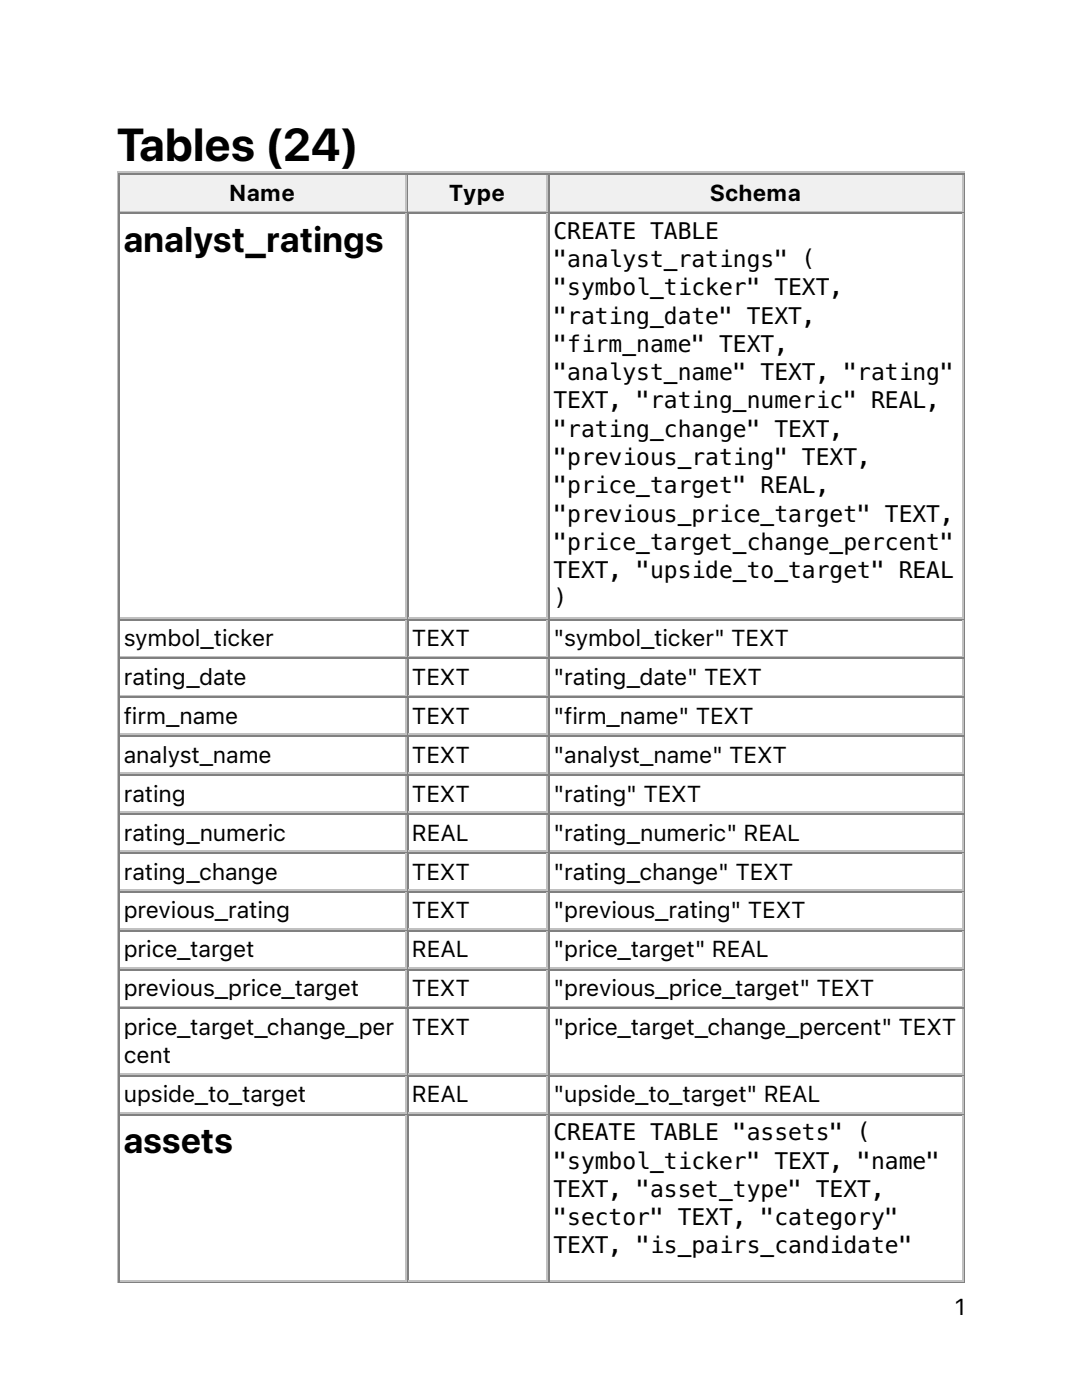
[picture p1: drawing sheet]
<svg xmlns="http://www.w3.org/2000/svg" width="216mm" height="279mm" viewBox="0 0 216 279" stroke-linecap="round" stroke-linejoin="round" font-family="sans-serif">
<defs><g id="words">
<text font-size="9.2" x="23.3" y="32.1">Tables (24)</text>
<g font-size="7.1">
<text x="24.7" y="50.2">analyst_ratings</text>
<text x="24.7" y="230.1">assets</text>
</g>
<g font-size="4.6">
<text x="45.8" y="40.1">Name</text>
<text x="89.6" y="40.1">Type</text>
<text x="141.7" y="40.1">Schema</text>
<text x="110.4" y="47.6">CREATE TABLE</text>
<text x="110.4" y="53.3">&quot;analyst_ratings&quot; (</text>
<text x="110.4" y="58.9">&quot;symbol_ticker&quot; TEXT,</text>
<text x="110.4" y="64.6">&quot;rating_date&quot; TEXT,</text>
<text x="110.4" y="70.2">&quot;firm_name&quot; TEXT,</text>
<text x="110.4" y="75.9">&quot;analyst_name&quot; TEXT, &quot;rating&quot;</text>
<text x="110.4" y="81.5">TEXT, &quot;rating_numeric&quot; REAL,</text>
<text x="110.4" y="87.2">&quot;rating_change&quot; TEXT,</text>
<text x="110.4" y="92.8">&quot;previous_rating&quot; TEXT,</text>
<text x="110.4" y="98.4">&quot;price_target&quot; REAL,</text>
<text x="110.4" y="104.1">&quot;previous_price_target&quot; TEXT,</text>
<text x="110.4" y="109.7">&quot;price_target_change_percent&quot;</text>
<text x="110.4" y="115.4">TEXT, &quot;upside_to_target&quot; REAL</text>
<text x="110.4" y="121">)</text>
<text x="24.7" y="129">symbol_ticker</text>
<text x="82.2" y="129">TEXT</text>
<text x="110.4" y="129">&quot;symbol_ticker&quot; TEXT</text>
<text x="24.7" y="136.7">rating_date</text>
<text x="82.2" y="136.7">TEXT</text>
<text x="110.4" y="136.7">&quot;rating_date&quot; TEXT</text>
<text x="24.7" y="144.5">firm_name</text>
<text x="82.2" y="144.5">TEXT</text>
<text x="110.4" y="144.5">&quot;firm_name&quot; TEXT</text>
<text x="24.7" y="152.2">analyst_name</text>
<text x="82.2" y="152.2">TEXT</text>
<text x="110.4" y="152.2">&quot;analyst_name&quot; TEXT</text>
<text x="24.7" y="160">rating</text>
<text x="82.2" y="160">TEXT</text>
<text x="110.4" y="160">&quot;rating&quot; TEXT</text>
<text x="24.7" y="167.8">rating_numeric</text>
<text x="82.2" y="167.8">REAL</text>
<text x="110.4" y="167.8">&quot;rating_numeric&quot; REAL</text>
<text x="24.7" y="175.5">rating_change</text>
<text x="82.2" y="175.5">TEXT</text>
<text x="110.4" y="175.5">&quot;rating_change&quot; TEXT</text>
<text x="24.7" y="183.3">previous_rating</text>
<text x="82.2" y="183.3">TEXT</text>
<text x="110.4" y="183.3">&quot;previous_rating&quot; TEXT</text>
<text x="24.7" y="191.1">price_target</text>
<text x="82.2" y="191.1">REAL</text>
<text x="110.4" y="191.1">&quot;price_target&quot; REAL</text>
<text x="24.7" y="198.8">previous_price_target</text>
<text x="82.2" y="198.8">TEXT</text>
<text x="110.4" y="198.8">&quot;previous_price_target&quot; TEXT</text>
<text x="24.7" y="206.6">price_target_change_per</text>
<text x="82.2" y="206.6">TEXT</text>
<text x="110.4" y="206.6">&quot;price_target_change_percent&quot; TEXT</text>
<text x="24.7" y="212.2">cent</text>
<text x="24.7" y="220">upside_to_target</text>
<text x="82.2" y="220">REAL</text>
<text x="110.4" y="220">&quot;upside_to_target&quot; REAL</text>
<text x="110.4" y="227.6">CREATE TABLE &quot;assets&quot; (</text>
<text x="110.4" y="233.2">&quot;symbol_ticker&quot; TEXT, &quot;name&quot;</text>
<text x="110.4" y="238.9">TEXT, &quot;asset_type&quot; TEXT,</text>
<text x="110.4" y="244.5">&quot;sector&quot; TEXT, &quot;category&quot;</text>
<text x="110.4" y="250.1">TEXT, &quot;is_pairs_candidate&quot;</text>
<text x="190.5" y="262.5">1</text>
</g>
</g></defs>
<path d="M23.5 34.2v221.9M23.6 34.4h169M81 34.9v7.1M24 42.2h57.1" fill="none" stroke="#c0c0c0" stroke-width=".35"/>
<path d="M23.8 34.6v7.7M24 34.7h57.1M192.4 34.6v221.2M23.6 255.9h169" fill="none" stroke="#808080" stroke-width=".35"/>
<g fill="#f0f0f0">
<path d="M24 34.9h56.8v7.1h-56.8z"/>
<path d="M45.5 35.6h13.8v5.7h-13.8z"/>
</g>
<path d="M81.3 34.6v7.7M81.5 34.7h27.9" fill="none" stroke="#808080" stroke-width=".35"/>
<path d="M109.2 34.9v7.1M81.5 42.2h27.9" fill="none" stroke="#c0c0c0" stroke-width=".35"/>
<g fill="#f0f0f0">
<path d="M81.5 34.9h27.5v7.1h-27.5z"/>
<path d="M89.6 35.6h11.3v5.7h-11.3z"/>
</g>
<path d="M109.5 34.6v7.7M109.7 34.7h82.6" fill="none" stroke="#808080" stroke-width=".35"/>
<path d="M192.1 34.9v7.1M109.7 42.2h82.6" fill="none" stroke="#c0c0c0" stroke-width=".35"/>
<g fill="#f0f0f0">
<path d="M109.7 34.9h82.2v7.1h-82.2z"/>
<path d="M141.5 35.6h18.7v5.7h-18.7z"/>
</g>
<g fill="none" stroke="#808080" stroke-width=".35">
<path d="M23.8 42.3v213.5M24 42.5h57.1M81.3 42.3v213.5M81.5 42.5h27.9M109.5 42.3v213.5M109.7 42.5h82.6M24 123.6h57.1M24 131.4h57.1M24 139.2h57.1M81.5 123.6h27.9M81.5 131.4h27.9M81.5 139.2h27.9"/>
<path d="M109.7 123.6h82.6M109.7 131.4h82.6M109.7 139.2h82.6M24 146.9h57.1M24 154.7h57.1M81.5 146.9h27.9M81.5 154.7h27.9M109.7 146.9h82.6M109.7 154.7h82.6M24 162.5h57.1M24 170.2h57.1M24 178h57.1"/>
<path d="M81.5 162.5h27.9M81.5 170.2h27.9M81.5 178h27.9M109.7 162.5h82.6M109.7 170.2h82.6M109.7 178h82.6M24 185.7h57.1M24 193.5h57.1M81.5 185.7h27.9M81.5 193.5h27.9M109.7 185.7h82.6M109.7 193.5h82.6"/>
<path d="M24 201.3h57.1M24 214.7h57.1M81.5 201.3h27.9M81.5 214.7h27.9M109.7 201.3h82.6M109.7 214.7h82.6M24 222.4h57.1M81.5 222.4h27.9M109.7 222.4h82.6"/>
</g>
<g fill="none" stroke="#c0c0c0" stroke-width=".35">
<path d="M81 42.7v80.4M109.2 42.7v80.4M192.1 42.7v80.4M24 123.3h57.1M24 131.1h57.1M24 138.8h57.1M81 123.8v7.1M81 131.6v7M81 139.3v7.1M81.5 123.3h27.9M81.5 131.1h27.9M81.5 138.8h27.9"/>
<path d="M109.2 123.8v7.1M109.2 131.6v7M109.2 139.3v7.1M109.7 123.3h82.6M109.7 131.1h82.6M109.7 138.8h82.6M192.1 123.8v7.1M192.1 131.6v7M192.1 139.3v7.1M24 146.6h57.1M24 154.3h57.1M81 147.1v7.1"/>
<path d="M81 154.9v7M81.5 146.6h27.9M81.5 154.3h27.9M109.2 147.1v7.1M109.2 154.9v7M109.7 146.6h82.6M109.7 154.3h82.6M192.1 147.1v7.1M192.1 154.9v7M24 162.1h57.1M24 169.9h57.1M24 177.6h57.1"/>
<path d="M81 162.6v7.1M81 170.4v7M81 178.2v7M81.5 162.1h27.9M81.5 169.9h27.9M81.5 177.6h27.9M109.2 162.6v7.1M109.2 170.4v7M109.2 178.2v7M109.7 162.1h82.6M109.7 169.9h82.6M109.7 177.6h82.6"/>
<path d="M192.1 162.6v7.1M192.1 170.4v7M192.1 178.2v7M24 185.4h57.1M24 193.1h57.1M81 185.9v7.1M81 193.7v7M81.5 185.4h27.9M81.5 193.1h27.9M109.2 185.9v7.1M109.2 193.7v7M109.7 185.4h82.6"/>
<path d="M109.7 193.1h82.6M192.1 185.9v7.1M192.1 193.7v7M24 200.9h57.1M24 214.3h57.1M81 201.4v12.7M81 214.8v7.1M81.5 200.9h27.9M81.5 214.3h27.9M109.2 201.4v12.7M109.2 214.8v7.1M109.7 200.9h82.6"/>
<path d="M109.7 214.3h82.6M192.1 201.4v12.7M192.1 214.8v7.1M24 222.1h57.1M81 222.6v32.8M81.5 222.1h27.9M109.2 222.6v32.8M109.7 222.1h82.6M192.1 222.6v32.8M24 255.6h57.1M81.5 255.6h27.9M109.7 255.6h82.6"/>
</g>
<use href="#words"/>
</svg>
